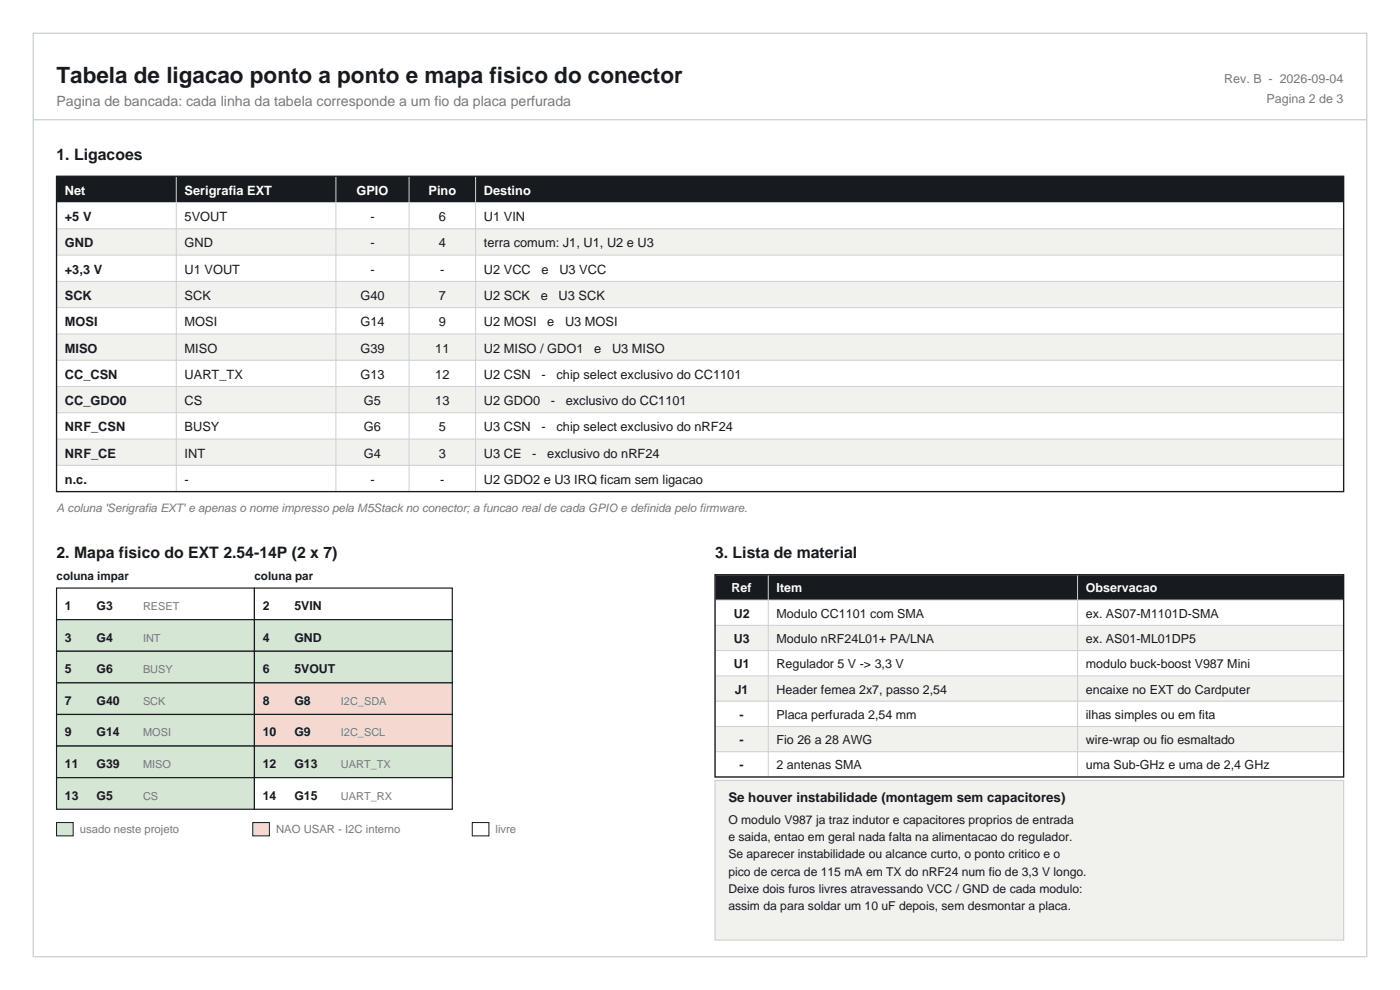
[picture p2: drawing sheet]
<svg xmlns="http://www.w3.org/2000/svg" width="297mm" height="210mm" viewBox="0 0 297 210" stroke-linecap="round" stroke-linejoin="round" font-family="sans-serif">
<defs><g id="words">
<text font-size="4.8" fill="#171a1f" x="12" y="17.6">Tabela de ligacao ponto a ponto e mapa fisico do conector</text>
<g font-size="3.4" fill="#171a1f">
<text x="12" y="33.9">1. Ligacoes</text>
<text x="12" y="118.4">2. Mapa fisico do EXT 2.54-14P (2 x 7)</text>
<text x="151.7" y="118.4">3. Lista de material</text>
</g>
<text font-size="3" fill="#737880" x="12" y="22.6">Pagina de bancada: cada linha da tabela corresponde a um fio da placa perfurada</text>
<text font-size="2.8" fill="#171a1f" x="154.5" y="170.1">Se houver instabilidade (montagem sem capacitores)</text>
<g font-size="2.7" fill="#fff">
<text x="13.8" y="41.3">Net</text>
<text x="39.2" y="41.3">Serigrafia EXT</text>
<text x="75.6" y="41.3">GPIO</text>
<text x="90.9" y="41.3">Pino</text>
<text x="102.7" y="41.3">Destino</text>
</g>
<g font-size="2.7" fill="#171a1f">
<text x="13.8" y="46.9">+5 V</text>
<text x="39.2" y="46.9">5VOUT</text>
<text x="78.6" y="46.9">-</text>
<text x="93.1" y="46.9">6</text>
<text x="102.7" y="46.9">U1 VIN</text>
<text x="13.8" y="52.5">GND</text>
<text x="39.2" y="52.5">GND</text>
<text x="78.6" y="52.5">-</text>
<text x="93.1" y="52.5">4</text>
<text x="102.7" y="52.5">terra comum: J1, U1, U2 e U3</text>
<text x="13.8" y="58.1">+3,3 V</text>
<text x="39.2" y="58.1">U1 VOUT</text>
<text x="78.6" y="58.1">-</text>
<text x="93.4" y="58.1">-</text>
<text x="102.7" y="58.1">U2 VCC</text>
<text x="114.9" y="58.1">e</text>
<text x="118.7" y="58.1">U3 VCC</text>
<text x="13.8" y="63.6">SCK</text>
<text x="39.2" y="63.6">SCK</text>
<text x="76.5" y="63.6">G40</text>
<text x="93.1" y="63.6">7</text>
<text x="102.7" y="63.6">U2 SCK</text>
<text x="114.7" y="63.6">e</text>
<text x="118.5" y="63.6">U3 SCK</text>
<text x="13.8" y="69.2">MOSI</text>
<text x="39.2" y="69.2">MOSI</text>
<text x="76.5" y="69.2">G14</text>
<text x="93.1" y="69.2">9</text>
<text x="102.7" y="69.2">U2 MOSI</text>
<text x="116.1" y="69.2">e</text>
<text x="119.9" y="69.2">U3 MOSI</text>
<text x="13.8" y="74.8">MISO</text>
<text x="39.2" y="74.8">MISO</text>
<text x="76.5" y="74.8">G39</text>
<text x="92.3" y="74.8">11</text>
<text x="102.7" y="74.8">U2 MISO / GDO1</text>
<text x="126.1" y="74.8">e</text>
<text x="129.8" y="74.8">U3 MISO</text>
<text x="13.8" y="80.4">CC_CSN</text>
<text x="39.2" y="80.4">UART_TX</text>
<text x="76.5" y="80.4">G13</text>
<text x="92.3" y="80.4">12</text>
<text x="102.7" y="80.4">U2 CSN</text>
<text x="114.9" y="80.4">-</text>
<text x="118.1" y="80.4">chip select exclusivo do CC1101</text>
<text x="13.8" y="85.9">CC_GDO0</text>
<text x="39.2" y="85.9">CS</text>
<text x="77.2" y="85.9">G5</text>
<text x="92.3" y="85.9">13</text>
<text x="102.7" y="85.9">U2 GDO0</text>
<text x="116.8" y="85.9">-</text>
<text x="120" y="85.9">exclusivo do CC1101</text>
<text x="13.8" y="91.5">NRF_CSN</text>
<text x="39.2" y="91.5">BUSY</text>
<text x="77.2" y="91.5">G6</text>
<text x="93.1" y="91.5">5</text>
<text x="102.7" y="91.5">U3 CSN</text>
<text x="114.9" y="91.5">-</text>
<text x="118.1" y="91.5">chip select exclusivo do nRF24</text>
<text x="13.8" y="97.1">NRF_CE</text>
<text x="39.2" y="97.1">INT</text>
<text x="77.2" y="97.1">G4</text>
<text x="93.1" y="97.1">3</text>
<text x="102.7" y="97.1">U3 CE</text>
<text x="112.9" y="97.1">-</text>
<text x="116.1" y="97.1">exclusivo do nRF24</text>
<text x="13.8" y="102.7">n.c.</text>
<text x="39.2" y="102.7">-</text>
<text x="78.6" y="102.7">-</text>
<text x="93.4" y="102.7">-</text>
<text x="102.7" y="102.7">U2 GDO2 e U3 IRQ ficam sem ligacao</text>
</g>
<g font-size="2.6" fill="#737880">
<text x="259.7" y="17.6">Rev. B - 2026-09-04</text>
<text x="268.7" y="21.9">Pagina 2 de 3</text>
</g>
<g font-size="2.6" fill="#fff">
<text x="155.2" y="125.7">Ref</text>
<text x="164.7" y="125.7">Item</text>
<text x="230.4" y="125.7">Observacao</text>
</g>
<g font-size="2.6" fill="#171a1f">
<text x="13.8" y="129.4">1</text>
<text x="20.5" y="129.4">G3</text>
<text x="55.7" y="129.4">2</text>
<text x="62.4" y="129.4">5VIN</text>
<text x="155.6" y="131">U2</text>
<text x="164.7" y="131">Modulo CC1101 com SMA</text>
<text x="230.4" y="131">ex. AS07-M1101D-SMA</text>
<text x="13.8" y="136.1">3</text>
<text x="20.5" y="136.1">G4</text>
<text x="55.7" y="136.1">4</text>
<text x="62.4" y="136.1">GND</text>
<text x="155.6" y="136.4">U3</text>
<text x="164.7" y="136.4">Modulo nRF24L01+ PA/LNA</text>
<text x="230.4" y="136.4">ex. AS01-ML01DP5</text>
<text x="13.8" y="142.8">5</text>
<text x="20.5" y="142.8">G6</text>
<text x="55.7" y="142.8">6</text>
<text x="62.4" y="142.8">5VOUT</text>
<text x="155.6" y="141.7">U1</text>
<text x="164.7" y="141.7">Regulador 5 V -&gt; 3,3 V</text>
<text x="230.4" y="141.7">modulo buck-boost V987 Mini</text>
<text x="13.8" y="149.5">7</text>
<text x="20.5" y="149.5">G40</text>
<text x="55.7" y="149.5">8</text>
<text x="62.4" y="149.5">G8</text>
<text x="155.9" y="147.1">J1</text>
<text x="164.7" y="147.1">Header femea 2x7, passo 2,54</text>
<text x="230.4" y="147.1">encaixe no EXT do Cardputer</text>
<text x="156.9" y="152.5">-</text>
<text x="164.7" y="152.5">Placa perfurada 2,54 mm</text>
<text x="230.4" y="152.5">ilhas simples ou em fita</text>
<text x="13.8" y="156.2">9</text>
<text x="20.5" y="156.2">G14</text>
<text x="55.7" y="156.2">10</text>
<text x="62.4" y="156.2">G9</text>
<text x="156.9" y="157.8">-</text>
<text x="164.7" y="157.8">Fio 26 a 28 AWG</text>
<text x="230.4" y="157.8">wire-wrap ou fio esmaltado</text>
<text x="13.8" y="162.9">11</text>
<text x="20.5" y="162.9">G39</text>
<text x="55.7" y="162.9">12</text>
<text x="62.4" y="162.9">G13</text>
<text x="156.9" y="163.2">-</text>
<text x="164.7" y="163.2">2 antenas SMA</text>
<text x="230.4" y="163.2">uma Sub-GHz e uma de 2,4 GHz</text>
<text x="13.8" y="169.6">13</text>
<text x="20.5" y="169.6">G5</text>
<text x="55.7" y="169.6">14</text>
<text x="62.4" y="169.6">G15</text>
<text x="154.5" y="174.7">O modulo V987 ja traz indutor e capacitores proprios de entrada</text>
<text x="154.5" y="178.4">e saida, entao em geral nada falta na alimentacao do regulador.</text>
<text x="154.5" y="182.1">Se aparecer instabilidade ou alcance curto, o ponto critico e o</text>
<text x="154.5" y="185.7">pico de cerca de 115 mA em TX do nRF24 num fio de 3,3 V longo.</text>
<text x="154.5" y="189.4">Deixe dois furos livres atravessando VCC / GND de cada modulo:</text>
<text x="154.5" y="193.1">assim da para soldar um 10 uF depois, sem desmontar a placa.</text>
</g>
<text font-size="2.5" fill="#737880" x="12" y="108.5">A coluna 'Serigrafia EXT' e apenas o nome impresso pela M5Stack no conector; a funcao real de cada GPIO e definida pelo firmware.</text>
<g font-size="2.5" fill="#171a1f">
<text x="12" y="123">coluna impar</text>
<text x="54" y="123">coluna par</text>
</g>
<g font-size="2.4" fill="#737880">
<text x="16.9" y="176.8">usado neste projeto</text>
<text x="58.6" y="176.8">NAO USAR - I2C interno</text>
<text x="105.1" y="176.8">livre</text>
</g>
<g font-size="2.3" fill="#737880">
<text x="30.3" y="129.4">RESET</text>
<text x="30.3" y="136.1">INT</text>
<text x="30.3" y="142.8">BUSY</text>
<text x="30.3" y="149.5">SCK</text>
<text x="72.3" y="149.5">I2C_SDA</text>
<text x="30.3" y="156.2">MOSI</text>
<text x="72.3" y="156.2">I2C_SCL</text>
<text x="30.3" y="162.9">MISO</text>
<text x="72.3" y="162.9">UART_TX</text>
<text x="30.3" y="169.6">CS</text>
<text x="72.3" y="169.6">UART_RX</text>
</g>
</g></defs>
<path d="M7.1 7.1h282.8v195.8h-282.8zM7.1 25.4h282.8" fill="none" stroke="#ccd1d6" stroke-width=".28"/>
<path d="M12 37.4h273v5.6h-273z" fill-rule="evenodd" fill="#171a1f"/>
<g fill="#f1f2ed">
<path d="M12 48.5h273v5.6h-273z" fill-rule="evenodd"/>
<path d="M12 59.7h273v5.6h-273z" fill-rule="evenodd"/>
<path d="M12 70.8h273v5.6h-273z" fill-rule="evenodd"/>
<path d="M12 82h273v5.6h-273z" fill-rule="evenodd"/>
<path d="M12 93.1h273v5.6h-273z" fill-rule="evenodd"/>
</g>
<g fill="none" stroke="#ccd1d6" stroke-width=".21">
<path d="M12 37.4h273v66.9h-273zM37.4 37.4v66.9M71.3 37.4v66.9M86.8 37.4v66.9M100.9 37.4v66.9M12 43h273M12 48.5h273M12 54.1h273M12 59.7h273M12 65.3h273M12 70.8h273M12 76.4h273"/>
<path d="M12 82h273M12 87.6h273M12 93.1h273M12 98.7h273"/>
</g>
<path d="M12 37.4h273v66.9h-273z" fill="none" stroke="#171a1f" stroke-width=".28"/>
<g fill="#fff" stroke="#171a1f" stroke-width=".25">
<path d="M12 124.7h42v6.7h-42z" fill-rule="evenodd"/>
<path d="M54 124.7h42v6.7h-42z" fill-rule="evenodd"/>
</g>
<g fill="#d6e6d4" stroke="#171a1f" stroke-width=".25">
<path d="M12 131.4h42v6.7h-42z" fill-rule="evenodd"/>
<path d="M54 131.4h42v6.7h-42z" fill-rule="evenodd"/>
<path d="M12 138.1h42v6.8h-42z" fill-rule="evenodd"/>
<path d="M54 138.1h42v6.8h-42z" fill-rule="evenodd"/>
<path d="M12 144.9h42v6.7h-42z" fill-rule="evenodd"/>
</g>
<path d="M54 144.9h42v6.7h-42z" fill-rule="evenodd" fill="#f5d9d1" stroke="#171a1f" stroke-width=".25"/>
<path d="M12 151.6h42v6.7h-42z" fill-rule="evenodd" fill="#d6e6d4" stroke="#171a1f" stroke-width=".25"/>
<path d="M54 151.6h42v6.7h-42z" fill-rule="evenodd" fill="#f5d9d1" stroke="#171a1f" stroke-width=".25"/>
<g fill="#d6e6d4" stroke="#171a1f" stroke-width=".25">
<path d="M12 158.3h42v6.7h-42z" fill-rule="evenodd"/>
<path d="M54 158.3h42v6.7h-42z" fill-rule="evenodd"/>
<path d="M12 165h42v6.7h-42z" fill-rule="evenodd"/>
</g>
<path d="M54 165h42v6.7h-42z" fill-rule="evenodd" fill="#fff" stroke="#171a1f" stroke-width=".25"/>
<path d="M12 174.5h3.5v2.8h-3.5z" fill-rule="evenodd" fill="#d6e6d4" stroke="#171a1f" stroke-width=".21"/>
<path d="M53.6 174.5h3.5v2.8h-3.5z" fill-rule="evenodd" fill="#f5d9d1" stroke="#171a1f" stroke-width=".21"/>
<path d="M100.2 174.5h3.5v2.8h-3.5z" fill-rule="evenodd" fill="#fff" stroke="#171a1f" stroke-width=".21"/>
<path d="M151.7 121.9h133.3v5.4h-133.3z" fill-rule="evenodd" fill="#171a1f"/>
<g fill="#f1f2ed">
<path d="M151.7 132.6h133.3v5.4h-133.3z" fill-rule="evenodd"/>
<path d="M151.7 143.4h133.3v5.3h-133.3z" fill-rule="evenodd"/>
<path d="M151.7 154.1h133.3v5.4h-133.3z" fill-rule="evenodd"/>
</g>
<path d="M151.7 121.9h133.3v42.9h-133.3zM151.7 127.3h133.3M151.7 132.6h133.3M151.7 138h133.3M163 121.9v42.9M228.6 121.9v42.9M151.7 143.4h133.3M151.7 148.7h133.3M151.7 154.1h133.3M151.7 159.5h133.3" fill="none" stroke="#ccd1d6" stroke-width=".21"/>
<path d="M151.7 121.9h133.3v42.9h-133.3z" fill="none" stroke="#171a1f" stroke-width=".28"/>
<path d="M151.7 165.5h133.3v33.9h-133.3z" fill-rule="evenodd" fill="#f1f2ed" stroke="#ccd1d6" stroke-width=".25"/>
<use href="#words"/>
</svg>
